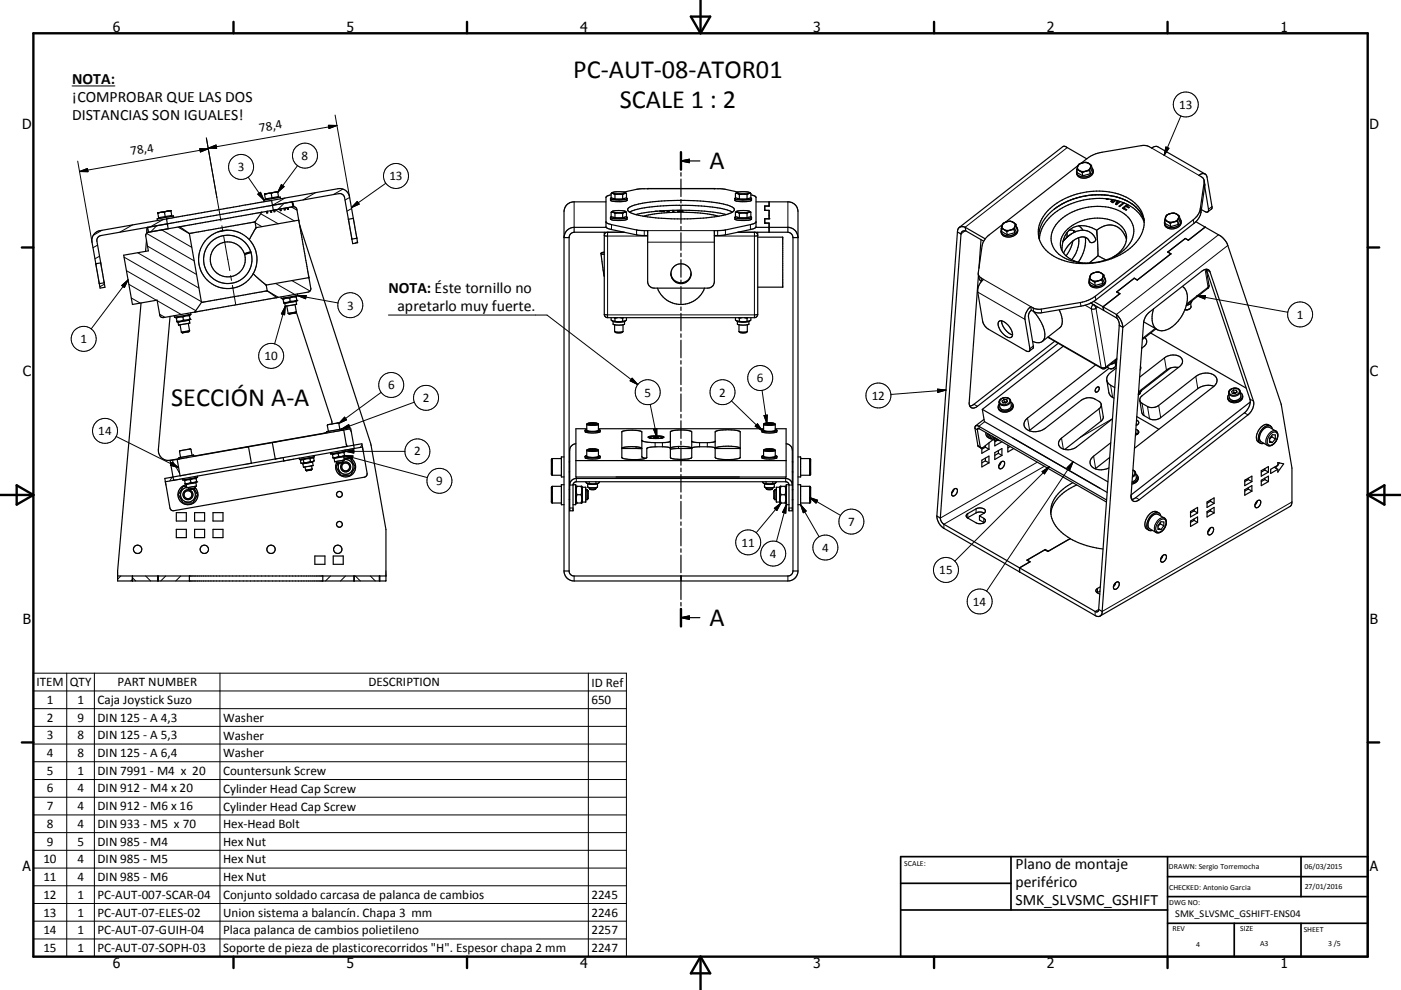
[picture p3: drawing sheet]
<svg xmlns="http://www.w3.org/2000/svg" width="420mm" height="297mm" viewBox="0 0 420 297" stroke-linecap="round" stroke-linejoin="round" font-family="sans-serif">
<defs><g id="words">
<g font-size="7.9">
<text x="171.9" y="23.3">PC-AUT-08-ATOR01</text>
<text x="185.8" y="32.3">SCALE 1 : 2</text>
<text x="212.7" y="50.8">A</text>
<text x="51.3" y="121.8">SECCIÓN A-A</text>
<text x="212.7" y="187.8">A</text>
</g>
<g font-size="4.7">
<text x="21.7" y="25.1">NOTA:</text>
<text x="21.7" y="30.6">¡COMPROBAR QUE LAS DOS</text>
<text x="21.7" y="35.9">DISTANCIAS SON IGUALES!</text>
<text x="116.5" y="88">NOTA: Éste tornillo no</text>
<text x="119.1" y="93.4">apretarlo muy fuerte.</text>
<text x="304.5" y="260.8">Plano de montaje</text>
<text x="304.5" y="266.2">periférico</text>
<text x="304.5" y="271.6">SMK_SLVSMC_GSHIFT</text>
</g>
<g font-size="4.2">
<text x="33.9" y="9.6">6</text>
<text x="103.9" y="9.6">5</text>
<text x="173.9" y="9.6">4</text>
<text x="243.8" y="9.6">3</text>
<text x="313.9" y="9.6">2</text>
<text x="383.9" y="9.6">1</text>
<text x="6.7" y="38.7">D</text>
<text x="410.5" y="38.7">D</text>
<text x="6.9" y="112.9">C</text>
<text x="410.7" y="112.9">C</text>
<text x="6.9" y="187.1">B</text>
<text x="410.7" y="187.1">B</text>
<text x="6.8" y="261.4">A</text>
<text x="410.7" y="261.4">A</text>
<text x="33.9" y="290.4">6</text>
<text x="103.9" y="290.4">5</text>
<text x="173.9" y="290.4">4</text>
<text x="243.8" y="290.4">3</text>
<text x="313.9" y="290.4">2</text>
<text x="383.9" y="290.4">1</text>
</g>
<g font-size="3.9">
<text x="353.5" y="32.6">13</text>
<text x="77.9" y="39.6" transform="rotate(-10 77.9 39.6)">78,4</text>
<text x="39.4" y="46.7" transform="rotate(-10 39.4 46.7)">78,4</text>
<text x="71.3" y="51.4">3</text>
<text x="90.4" y="48">8</text>
<text x="116.8" y="54.1">13</text>
<text x="104.1" y="92.9">3</text>
<text x="388.8" y="95.6">1</text>
<text x="24.1" y="103">1</text>
<text x="79.3" y="108">10</text>
<text x="116.3" y="116.8">6</text>
<text x="193.2" y="119">5</text>
<text x="215.6" y="119">2</text>
<text x="226.9" y="114.7">6</text>
<text x="261.4" y="119.9">12</text>
<text x="126.7" y="120.6">2</text>
<text x="29.5" y="130.6">14</text>
<text x="124.2" y="136.7">2</text>
<text x="130.8" y="145.5">9</text>
<text x="254.3" y="157.7">7</text>
<text x="222.3" y="164">11</text>
<text x="230.8" y="167.3">4</text>
<text x="246.5" y="165.5">4</text>
<text x="281.6" y="172.2">15</text>
<text x="291.7" y="181.7">14</text>
<text x="10.9" y="205.9">ITEM</text>
<text x="20.9" y="205.9">QTY</text>
<text x="35.2" y="205.9">PART NUMBER</text>
<text x="110.5" y="205.9">DESCRIPTION</text>
<text x="177.3" y="206">ID Ref</text>
<text x="14.1" y="211.2">1</text>
<text x="23.2" y="211.2">1</text>
<text x="29.2" y="211.2">Caja Joystick Suzo</text>
<text x="177.3" y="211.2">650</text>
<text x="14.1" y="216.5">2</text>
<text x="14.1" y="221.8">3</text>
<text x="23.2" y="216.5">9</text>
<text x="23.2" y="221.8">8</text>
<text x="29.2" y="216.5">DIN 125 - A 4,3</text>
<text x="29.2" y="221.8">DIN 125 - A 5,3</text>
<text x="66.9" y="216.6">Washer</text>
<text x="66.9" y="221.9">Washer</text>
<text x="14.1" y="227.1">4</text>
<text x="23.2" y="227.2">8</text>
<text x="29.2" y="227.2">DIN 125 - A 6,4</text>
<text x="66.9" y="227.2">Washer</text>
<text x="14.1" y="232.4">5</text>
<text x="23.2" y="232.4">1</text>
<text x="29.2" y="232.4">DIN 7991 - M4 x 20</text>
<text x="66.9" y="232.5">Countersunk Screw</text>
<text x="14.1" y="237.7">6</text>
<text x="23.2" y="237.7">4</text>
<text x="29.2" y="237.7">DIN 912 - M4 x 20</text>
<text x="66.9" y="237.8">Cylinder Head Cap Screw</text>
<text x="14.1" y="243.1">7</text>
<text x="23.2" y="243.1">4</text>
<text x="29.2" y="243.1">DIN 912 - M6 x 16</text>
<text x="66.9" y="243.2">Cylinder Head Cap Screw</text>
<text x="14.1" y="248.4">8</text>
<text x="23.2" y="248.4">4</text>
<text x="29.2" y="248.4">DIN 933 - M5 x 70</text>
<text x="66.9" y="248.5">Hex-Head Bolt</text>
<text x="14.1" y="253.7">9</text>
<text x="23.2" y="253.7">5</text>
<text x="29.2" y="253.7">DIN 985 - M4</text>
<text x="66.9" y="253.7">Hex Nut</text>
<text x="13" y="259">10</text>
<text x="23.2" y="259">4</text>
<text x="29.2" y="259">DIN 985 - M5</text>
<text x="66.9" y="259">Hex Nut</text>
<text x="13" y="264.3">11</text>
<text x="13" y="269.7">12</text>
<text x="23.2" y="264.3">4</text>
<text x="23.2" y="269.7">1</text>
<text x="29.2" y="264.3">DIN 985 - M6</text>
<text x="29.2" y="269.7">PC-AUT-007-SCAR-04</text>
<text x="66.9" y="264.3">Hex Nut</text>
<text x="66.9" y="269.7">Conjunto soldado carcasa de palanca de cambios</text>
<text x="177.3" y="269.7">2245</text>
<text x="13" y="275">13</text>
<text x="23.2" y="275">1</text>
<text x="29.2" y="275">PC-AUT-07-ELES-02</text>
<text x="66.9" y="275.1">Union sistema a balancín. Chapa 3 mm</text>
<text x="177.3" y="275">2246</text>
<text x="13" y="280.2">14</text>
<text x="23.2" y="280.2">1</text>
<text x="29.2" y="280.2">PC-AUT-07-GUIH-04</text>
<text x="66.9" y="280.3">Placa palanca de cambios polietileno</text>
<text x="177.3" y="280.2">2257</text>
<text x="13" y="285.6">15</text>
<text x="23.2" y="285.6">1</text>
<text x="29.2" y="285.6">PC-AUT-07-SOPH-03</text>
<text x="66.9" y="285.7">Soporte de pieza de plasticorecorridos &quot;H&quot;. Espesor chapa 2 mm</text>
<text x="177.3" y="285.6">2247</text>
</g>
<text font-size="3.1" x="352.3" y="275">SMK_SLVSMC_GSHIFT-ENS04</text>
<g font-size="2.4">
<text x="271.1" y="259.7">SCALE:</text>
<text x="350.4" y="260.8">DRAWN: Sergio Torremocha</text>
<text x="391.1" y="260.6">06/03/2015</text>
<text x="350.5" y="267">CHECKED: Antonio Garcia</text>
<text x="391.2" y="266.7">27/01/2016</text>
<text x="350.5" y="271.4">DWG NO:</text>
<text x="351.5" y="279.3">REV</text>
<text x="371.9" y="279.4">SIZE</text>
<text x="390.9" y="279.6">SHEET</text>
<text x="358.6" y="284.1">4</text>
<text x="377.8" y="283.9">A3</text>
<text x="398.2" y="283.8">3 /5</text>
</g>
</g></defs>
<g fill="none" stroke="#000" stroke-width=".36">
<path d="M79.3 58.2v.2M79.3 58.2v.1M79.3 58.4l.3 1.3 1.9-.4M79.9 59.6v.3M80 58.1l-.7 .1M80.1 58.1l-.8 .3M81.3 58l-1.2 .1M81.3 58l.2 1.3M82.3 57.7l-1 .3M82.3 57.7l-2.3 .4M82.5 57.7h.8M82.5 57.7h-.2"/>
<path d="M82.5 57.6l.7-.1 .1 .2M83.2 59.1v.2M83.2 57.6h.1M83.3 57.7l.2 1.3-2 .3M84.1 59.6l-.2-.4-4.7 .8M183 59.6a7.9 7.9 0 0 0 4.9 .1M183 59.6a.9 .9 0 0 0 1.3 .9h2.5a.9 .9 0 0 0 1.2-.9M183.2 58.5l-1.1 .3-.4 .4v8.9a1.83 1.83 0 0 0 1.6 .8l8.1 1.7 2.8 .1M183.2 58v1.3l1.2 .4M183.3 59.4l-.3 .2M183.6 57.8l1.6-.3a3.1 3.1 0 0 1 2.3 .4l-.2 .1M183.6 57.8l.1 .2"/>
<path d="M183.6 57.8l-.4 .2M183.6 57.8h.1M183.7 58h.1M183.7 58h-.5M183.8 58l3.3 .1M183.8 58l.6 .4M183.9 59.5l1.2 .4 1.4-.1 .7-.3M184.4 58.4v1.3M184.4 58.4l.9-.2 1.4 .2M184.4 59.7h2.3M186.7 58.4v1.3M187 57.6l5.4-1h23.5l5.4 1"/>
<path d="M187.1 58.1l-.4 .3M187.3 58h.5M187.3 58l-.2 .1M187.4 57.8h.1M187.5 57.8l.3 .2M187.7 59.4l.3 .2M187.8 58v1.3l-1.1 .4M188 59.6l-.1 .1M188 59.6h.1M194.2 56.6h.1M204.2 45.6v5.3M204.2 51.8v1"/>
<path d="M204.2 53.7v5.3M204.2 59.8v1.1M204.2 48.3h5.6M204.2 48.3l2.5-.5v1zM214.2 56.6h.1M220.5 58v1.3l1.2 .4M220.6 59.4l-.3 .2a.9 .9 0 0 0 1.3 .9h2.4a.91 .91 0 0 0 1.3-.9M220.8 57.8l1.7-.3a3.1 3.1 0 0 1 2.3 .4l-.1 .1M220.8 57.8l.1 .2M220.9 57.8l-.4 .2M220.9 57.8h.1M220.9 58h-.4"/>
<path d="M220.9 58h.2M221.1 58l1.7 .2 1.7-.2M221.1 58l.6 .4M221.1 59.5l1.2 .4 1.5-.1 .7-.3M221.7 58.4v1.3M221.7 58.4l.8-.2 1.5 .2M221.7 59.7h2.3M224 58.4v1.3M224.5 58l-.5 .4M224.7 58h.4M224.7 58h-.2M224.7 57.8l.4 .2"/>
<path d="M225 59.4l.3 .2M225.1 58.5a1.66 1.66 0 0 1 1.6 .7v8.9a1.96 1.96 0 0 1-1.7 .8l-7.8 1.6-3 .2M225.1 58v1.3l-1.1 .4M225.3 59.6a7.6 7.6 0 0 1-5 0M322.8 50.9l.8 .3M322.8 50.9l.2 .9 1.6 1M323.1 49.9v.8l.5 .5M323.1 49.9l-.3 1M323.2 49.7l-21.7 17M323.2 49.7l-.1 .2M323.6 51.2l.9 .6M323.6 51.2l.9 .3 1-.1"/>
<path d="M324.1 49l1.8-1.4a9.6 9.6 0 0 1 4.5-1.9l11.8-2a3.9 3.9 0 0 1 3.1 .7l.9-.4 .7-.1 14.4 8.3M324.5 51.8l.1 1M324.5 48.9l1.1-.2 .8 .3M324.5 48.9h1.6M324.5 48.9a1.29 1.29 0 0 0-1.4 1M324.5 48.9l-1.3 .8M324.6 58.9a21.4 21.4 0 0 0-7 2.8M325.5 51.4l-1 .4M325.8 47.7l-6.2-3.7h-.9l-31.1 24.3M326.2 48.9l.2 .1M326.4 49l.8 .6M326.4 49l.5 .6v.7"/>
<path d="M326.5 58.6a21.9 21.9 0 0 0-10.5 4.2M326.7 51.2l-1.2 .2M326.7 51.2l.1 .9M326.8 52.1l-2.2 .7M326.9 50.3l-.2 .9M326.9 50.3l-.5 .6-.9 .5M327.2 49.6l-.3 .7M327.2 49.6l.2 1-.6 1.5M327.4 50.3a1.89 1.89 0 0 1 .1 2.1 1.89 1.89 0 0 1-1.7 1 2.15 2.15 0 0 1-3-1.6M327.7 51.1a2.81 2.81 0 0 1-4.3 1.6l-.6-.8 .1-.8M328.5 58.5l-3.1 .3M329.3 58.4l1.1 .1"/>
<path d="M329.4 58.4l-2 .1M330.3 58.5l2.9 .3 2.5 .6M331.2 58.5a16.6 16.6 0 0 1 8.2 2.7M331.6 59.6l.4 .2 .4-.1M331.8 59.7h.1M331.9 59.6l-.1 .1M332 59.6l-.2 .1M333.1 59.8l.3 .1M333.4 59.9l-.1 .7M333.5 59.9l.1 .2M333.7 59.9l-.1 .2M333.7 59.9l-.4 .7-.3-.2 .4-.5"/>
<path d="M336.5 59.6l2.8 1.5M361 54.2l.2 1.5-1.1 8.1a5.5 5.5 0 0 1-2.2 3.2l-30.3 23.6-2.9 1.1-12.4 2.1-1.1 .1-1.3-.4M361.2 55.9l1.1 6.9-.1 .7M361.2 52.2l-.7-.1-1.1 .5a1.9 1.9 0 0 1 1.6 2l-1.1 8.1a5.2 5.2 0 0 1-2.1 3.2l-29.4 23a10.5 10.5 0 0 1-4.5 1.9l-11.8 1.9a4.1 4.1 0 0 1-3.1-.7M361.2 52.2l.6 .7 1.6 9.3-.1 .4-1.2 1M28.7 79.1l1.1 6M30.2 78.9l1 5.9M30.2 78.9l-1.5 .2M43.9 72.1l-.3 3.3M44.5 69.7l-.6 .3-.2 .6 .8 4.7-7.4 1.3 2.6 14.7 7.4-1.3 .8 4.7 .3 .4 .6 .2 9.6-1.7M44.5 69.7l-.2-1.5-.3 1.7M47.1 65.7h.1"/>
<path d="M47.1 65.7l.1 .4M47.3 63.9v.1M47.3 63.8v.1M47.3 64l.3 1.3 1.9-.3M47.9 65.3v.2M48 63.7l-.7 .1M48 63.7l-.7 .3M48.3 63.7h1M48.3 63.7h-.3M49.3 63.7l.2 1.3M49.9 65.7l.5 2.9M49.9 65.7l-19.9 3.5a2.95 2.95 0 0 0-2.4 3.4l1.1 6.5"/>
<path d="M49.9 65.7h.1M50.5 63.3h.8M50.5 63.3l-2.2 .4M51.2 64.7v.2M51.2 63.2l-1.9 .5M51.2 63.2l.1 .1M51.3 63.3l.2 1.3-2 .4M52 64.8h-.1M52 64.8l-4.9 .9M52 64.8l.1 .5M53.9 68l-9.4 1.7M53.9 68l2.9 2.1"/>
<path d="M53.9 68h.1M56.8 70.1l3.6 20.6M68.1 69.1l-2.6 .4M73.3 76.2v.1M74.7 71.9a8.8 8.8 0 0 1 1.2 10.2M74.7 71.9a8.8 8.8 0 0 0-13 .1 8.8 8.8 0 0 0 1.5 12.9 8.8 8.8 0 0 0 12.7-2.8M75.2 75.6l-1.9 .7M75.2 75.6l-1.9 .6M76.4 66.6l-19.6 3.5M76.4 66.6h.1M76.5 66.6l.3 1.7M76.7 68.4l-2 3.5"/>
<path d="M76.8 68.3l-.1 .1M76.8 68.3h.1M78.5 63.7h.1M78.5 63.7l-24.6 4.3M78.5 63.7l-2 2.9M79.1 60h.1M79.1 60l.1 .5M79.9 63.4l-1.4 .3M80.2 63.4l.1 .5h-.3l-.1-.5M80.2 63.4h-.3M81.1 63.2l-.9 .2M81.4 60.1l-31.5 5.6"/>
<path d="M81.4 60.1h.1M81.4 63.2h-.3M81.4 63.2l.1 .5h-.3l-.1-.5M81.4 60.1l19.9-3.5a2.96 2.96 0 0 1 3.5 2.4l1.1 6.5M81.4 60.1l.3 1.5M81.7 61.6l-51.4 9.1a1.46 1.46 0 0 0-1.2 1.7l1.1 6.5M81.7 61.6l19.9-3.5a1.49 1.49 0 0 1 1.7 1.2l1.2 6.5M81.7 61.6l.2 1.5 5.9-1.1M86.4 62.3l.1 .5h-.3l-.1-.5-.7 .2 .1 .4-.3 .1-.1-.5-.9 .2 .1 .5h-.3l-.1-.5-1.5 .3v.5l-.3 .1-.1-.6-.6 .2M87.6 60.6l-5.9 1M87.6 60.6l.2 1.4M87.6 60.6l.5 1.4"/>
<path d="M87.8 62l.7 .1 .5 .5 .6 3.4M89.6 66l-12.8 2.3M89.6 66l3 17.2M89.8 67.5l21.3 65.5 4.6 25.8v15.5h-80.4v-3l7-80.4M104.5 65.8l1 5.9M104.5 65.8h.1M105.9 65.5l-1.4 .3M105.9 65.5l1.1 6M107 71.5l.2 1.3-1.5 .3-.2-1.4M107 71.5l-1.5 .2M170.6 71.3v100M172.1 68.2a3.1 3.1 0 0 0-3 3.1h1.5"/>
<path d="M172.1 68.2v1.5M172.1 69.7a1.61 1.61 0 0 0-1.5 1.6M172.1 68.2h9.6M172.1 69.7h15M180.2 76.1l1 .1M180.2 76.1l1 6.9M181.2 69.7v24.6l.2 .6 .8 .4 44.4-.1 .6-.9v-24.6M181.2 75.6l-1 .5M181.7 60.6h-10.2a2.9 2.9 0 0 0-2.4 2.8v107.9M181.7 66.6a1.92 1.92 0 0 0 1.6 .8l8.1 1.7 2.8 .1v15.3a1.94 1.94 0 0 0 2 1.9h16a1.97 1.97 0 0 0 2-1.9v-15.3l3.3-.2 7.9-1.7 1-.4 .3-.3M183 65.2l.1 .1a7.1 7.1 0 0 0 3.7 .3l1.2-.4M183 65.2l.1 .6a7.4 7.4 0 0 0 4 .3l.9-.3v-.6"/>
<path d="M183.2 63.7v1.3l1.2 .3M183.3 65l-.3 .2M183.5 63.5l.2 .1M183.6 63.5h-.1M183.6 63.4l-.4 .3M183.7 63.4l1.8-.2 1.9 .2M183.7 63.7h.1M183.7 63.7h-.5M183.7 63.4l-.1 .1M183.8 63.7l1.7 .2 1.6-.2M183.8 63.7l.6 .3M183.9 65.2h.1"/>
<path d="M183.9 65.2l1.2 .3 2.1-.3M184.4 64v1.3M184.4 64l.9-.1 1.4 .1M184.4 65.3h2.3M186.7 64v1.3M187.1 63.7l-.4 .3M187.2 65.2h.1M187.3 63.7h.5M187.3 63.7h-.2M187.4 63.4l.1 .1M187.4 63.4h.1M187.5 63.4l.3 .3"/>
<path d="M187.5 63.5h.1M187.5 63.5l-.2 .2M187.7 65l.3 .2M187.8 63.7v1.3l-1.1 .3M188.4 62.5l.4-.4a30.4 30.4 0 0 1 11.5-1.9h7.8a28.1 28.1 0 0 1 11.7 2.1 .84 .84 0 0 1 .3 1 .84 .84 0 0 1-.9 .5 54.3 54.3 0 0 1-19.9 1.7 25.7 25.7 0 0 1-10.8-2l-.3-.5zM188.7 63.6a27.2 27.2 0 0 1 10.2-1.8l6.7-.2a39.1 39.1 0 0 1 13.7 1.9l.3 .1M193 64.9l3.9-.8 6.4-.4 6.7 .2 5.4 1M196.5 63.4h.1M196.6 63.4h-.1M197 63.4h-.7M197.9 63.3h.1M198 63.3l-4.2 .4-3.2 .7"/>
<path d="M198.3 63.3l.3 .1-.9-.1M198.9 63.2v.2h.3v-.2M198.9 63.2l-.9 .1M199.8 63.2h-.9M199.8 63.2l.5 .2M200.3 63.2v.2M200.6 63.2v.2l-1.1-.2M201.7 63.1a66.3 66.3 0 0 1 16 1.3M201.7 63.1l-1.9 .1M201.7 63.1v.3h.4v-.3M203.1 63.1v.3h1.6M203.5 63.1v.3"/>
<path d="M203.5 63.2h1.1h-1.1M204.2 61.8v5.2M204.2 67.9v1.1M204.2 69.8v5.3M204.2 76v1M204.2 77.9v5.3M204.7 63.4h.1M220.5 63.7v1.3l1.2 .3M220.6 65l-.3 .2a.88 .88 0 0 0 1.3 .9l3.3-.1 .4-.2v-.6M220.9 63.4l-.4 .3M220.9 63.4h.1M220.9 63.7h.2"/>
<path d="M220.9 63.7h-.4M221.1 63.7l2.9 .3M221.1 63.7l.6 .3M221.1 65.2h.1M221.1 65.2l1.2 .3 2.2-.3M221.2 69.7h15M221.7 64v1.3M221.7 65.3h2.3M222.5 63.9l-.8 .1M224 64v1.3M224.5 65.2h.1M224.5 63.7l-2 .1"/>
<path d="M224.5 63.7l-.5 .3M224.7 63.7h-.2M224.7 63.4a6.7 6.7 0 0 0-3.9 .1l.1 .1M224.7 63.7h.4M224.7 63.4l.1 .1M224.7 63.4l.4 .3M224.8 63.5h.1M224.8 63.5l-.1 .1M225 65l.3 .2M225.1 63.7v1.3l-1.1 .3M225.3 65.2l-.4 .3-1.5 .2-1.9-.1-1.2-.3M226.6 68.2l10.2 .1a3.1 3.1 0 0 1 2.4 3h-1.5"/>
<path d="M226.7 60.6l10.4 .1a2.88 2.88 0 0 1 2.1 2.7v107.9M227.2 71.2h7.5v15h-7.5M230.6 60.6v1.2M230.6 63.1v2.5M230.6 66.9v2.8M230.6 68.4h.1M230.6 64.6h.1M230.6 60.6v1.2h-1.3v1.3h1.3v2.5h-1.3v1.3h1.3v2.8M236.2 68.2v1.5M236.2 69.7a1.65 1.65 0 0 1 1.5 1.6M237.7 71.3v100M287 69.6l1.1 .6"/>
<path d="M287 69.6l-6.1 85.2M287.6 68.3l-.5 .6-.1 .7M288.1 70.2l-6.2 85.2M289.4 68.2a1.74 1.74 0 0 0-1.8 .1M289.4 68.2l.2 1.1M289.4 68.2l6 3.5M289.6 69.3a1.07 1.07 0 0 0-1.5 .9M289.6 69.3l5.3 3.1M294.1 71.9l-.6 8.6M295.4 71.6l-.7 1.3-.3 .8-1.1 8.1a1.94 1.94 0 0 0 1.6 2 4.5 4.5 0 0 0-1.8 3.8l1.5 8.9 .7 1.4 1 .8 11.3 6.6 1 .1M300.2 68.5l.6 .3M300.2 68.5l.2 1 1.6 .9"/>
<path d="M300.5 67.6v.7l.3 .4M300.5 67.6l-.3 .9M300.6 67.4l-4.5 3.4-.7 .8M300.6 67.4l-.1 .2M300.8 68.8l.4 .2M301.2 69l.6 .5M301.2 69h1.7M301.8 69.5l.2 .9M301.9 66.5l1.1-.2 .8 .4M301.9 66.5l1.6 .1M301.9 66.5l-1.1 .5-.3 .6M301.9 66.5l-1.3 .9"/>
<path d="M302.9 69l-1.1 .5M303.6 66.6l.2 .1M303.8 66.7l.8 .6M303.8 66.7l.4 .3 .1 .7M304 68.9l-1.1 .1M304 68.9l.2 .9M304.2 69.8l-2.2 .6M304.3 68l-.3 .9M304.3 68l-.5 .6-.9 .4M304.4 67.8l-.1 .2M304.6 67.3l-.2 .5M304.6 67.3l.2 1-.6 1.5"/>
<path d="M304.7 68a1.7 1.7 0 0 1-1.4 2.6 2.13 2.13 0 0 1-3.1-1.6v-.2M305.1 68.7a2.16 2.16 0 0 1-2.4 2.4 1.98 1.98 0 0 1-2.6-1.6M314.3 63.1a21.6 21.6 0 0 1 24-3.6 8.2 8.2 0 0 1 1.7 13.8 21.7 21.7 0 0 1-24 3.6 8.1 8.1 0 0 1-2.3-13.2zM316.2 62.7a10.2 10.2 0 0 0-4.7 8.7M317.5 61.8l-.8 .5M317.6 66.3a16.9 16.9 0 0 1 18.9-2.5 6.4 6.4 0 0 1 1 10.7 16.7 16.7 0 0 1-19.6 2.1 6.4 6.4 0 0 1-.3-10.3zM319.9 69.8l-.1 1.4M320.6 69.1a2.18 2.18 0 0 1 1.9 .4M321.7 72.3l-1.5 1.5-1.4 2.2M321.7 72.3a11.1 11.1 0 0 1-2.1 4.5M321.8 69.1l.1 .7M322.5 69.5a4.1 4.1 0 0 1 6 2.5 1.16 1.16 0 0 1-1.2 .8 1.16 1.16 0 0 1-1-1l-.9-.6"/>
<path d="M322.5 69.5l-1.7 1-2.1 2M323.3 78.6l.7 .2M323.4 71.3v1.6l-.2 1.3a9.2 9.2 0 0 1-1.9 3.7M323.4 67.7l1.3 1.4M325.4 71.2l-1-.1-.8 .2-1.9 1M325.4 71.2a11 11 0 0 1-2.1 7.4M328.8 69.1a5.2 5.2 0 0 1 5.3-1.4 5.2 5.2 0 0 1 3.6 4.1M328.8 69.1l.4 7.6M328.8 69.2v.1M328.8 69.1a6.4 6.4 0 0 0-9.2 1.2 9.3 9.3 0 0 0-1.2 4.9M329.2 76.7l2.4 1.3M329.2 76.7l-2.7 2.2"/>
<path d="M333.4 60l.2 .1M333.6 77.2a6.6 6.6 0 0 0 3.9-7.3 7.9 7.9 0 0 0-7.7-4.4 12.2 12.2 0 0 0-11.5 5.6 5.3 5.3 0 0 0 3.7 7.1l1.3 .4M334.3 60l.8 .3M334.3 60a21.6 21.6 0 0 0-20.4 6.1 9.3 9.3 0 0 0-2.3 5.8M334.3 60l-.8 .7 .2 .1 .9-.7M334.9 61v.3M334.9 60.2l-.5 1 .3 .2 1.2-.9M335.1 60.3l-.5 1M335.1 60.3a10.9 10.9 0 0 1 7.9 6.4M335.2 60.3l-.3 .7M335.6 60.4l-.7 .6M336.8 60.8l-1.3 1.1 .2 .1 1.4-1.1"/>
<path d="M336.9 62.4l.1 .3M336.9 62.5l-.1 .1M337.1 60.9h.1M337.8 61.7l.8 .5-.2 .2-.8-.5-.7 .5M337.8 61.7v.4M337.8 61.8l-.1 .1M337.9 61.3l-1.4 1.1 1.1 .7 .2-.2-.9-.5M338.2 61.4l-.4 .3M339.3 61.1l1.8 1.5M340.5 62.1l.5 .5M341 62.6l.9 1.1M341.9 63.7l.7 1.2"/>
<path d="M342.6 64.9l.4 1.2M349.2 66.1l.2 1 1.6 .9M349.2 66.1l.8 .3M349.2 66.3a1.71 1.71 0 0 0 2.3 2 2.57 2.57 0 0 0 2.6-1.8M349.5 65.2v.7l.5 .5M349.5 65.2l-.3 .9M350 66.4l.8 .6M350 66.4l.9 .3 1-.1M350.1 75.6h.1M350.5 64.2l-1 1M350.6 64.2l-.8 .3-.3 .7M350.8 67l.2 1"/>
<path d="M350.9 64.1l1.1-.2 .8 .3M350.9 64.1h1.6M350.9 64.1l-.4 .1M351 76.2h.1M351.9 66.6l-1.1 .4M352.6 64.1l.2 .1M352.8 64.2l.8 .6M352.8 64.2l.5 .6v.7M353 66.4l-1.1 .2M353 66.4l.2 1M353.2 67.4l-2.2 .6M353.3 65.5l-.3 .9"/>
<path d="M353.3 65.5l-.5 .6-.9 .5M353.6 64.8l-.3 .7M353.6 64.8l.2 1-.6 1.6M353.7 65.6l.4 .9M354.1 66.2v.4M354.1 66.6a2.7 2.7 0 0 1-3.8 1.9l-.9-.6-.3-.9M355.4 71.6l.9 .4M355.4 71.6l-5.3 4 1 .6-10.1 7.8M355.4 71.6l.9 .5 5-3.9 4 2.2a5.8 5.8 0 0 1 2.8 3.2l16 47.6 3.2 19.2-.1 11-.5 .6-56.9 32.8M356.3 72v.1M358.5 66.5l2.8 1.6M360.2 62.9l1.4 .7 .6-.1"/>
<path d="M361.3 68.1l-5 3.9M361.3 68.1v.1M29.8 85.1h.1M31.2 84.8l-1.4 .3M31.2 84.8l.3 1.4-1.5 .2-.2-1.3M31.2 84.8h.1M51 94.9l-3.5 40a2.99 2.99 0 0 0 3.5 3.2l2.7-.5M52.2 94.7l.1 .5M52.3 95.2h.1M52.8 95.3l.1 .1M52.9 95.5l.1 .9M53 96.4l.4 .3"/>
<path d="M53 96.5h.1M53.1 95.1l-.2 .4M53.4 96.7h.1M53.4 96.7l.1 .8M53.5 97.5h.1M54 97.5h-.5M54 97.5l.4 2.2M54.4 99.7h.1M54.8 95.1h-1l-.9 .4M54.8 95.1l.2 .9M55 96l-.9 .4h-1.1M56.4 97l.4 2.2"/>
<path d="M56.5 97l-2.5 .5M56.5 94.5l.3 .1M56.7 96l-3.3 .7M56.7 96h.1M56.7 96l.2 .9M56.8 94.6h.1M56.8 94.6v.1M56.8 94.7h-1l-1 .4M56.8 94.7l.2 1M56.8 99.2l-.1 .1M56.8 99.2l-.2 .3-1.9 .4-.3-.2M56.8 99.2l-2.4 .5"/>
<path d="M56.9 96.9l-.4 .1M56.9 96.9h.1M57 95.7l-1 .3h-1M57 95.7l-.3 .3M57.2 93.9v.4l-4.8 .9M58.4 93.6h.1M58.5 93.6h-.1M60.4 90.7l-2 2.9M60.4 90.7h.1M75.9 82.1l3.9 3.4M79.8 85.5h.1M79.8 85.5l.3 1.8"/>
<path d="M80.1 87.3h.1M80.1 87.3l-19.7 3.4M80.1 87.3l2.9 2M83 89.3l-24.5 4.3M84.8 89.6l.1 .2M84.8 89.7h.1M84.9 89.8l.1 .9M85 90.7l.4 .3M85 90.8l.1 .1M85.1 89.4l-.3 .2M85.4 91l.1 .9M85.4 91h.1"/>
<path d="M85.6 91.9h-.1M86 91.8l-.4 .1M86 91.8l.4 2.2M86.4 94h.1M86.8 89.5h-1l-.9 .3M86.8 89.5l.2 .9M87 90.4l-.9 .3h-1.1M88.5 91.4l.4 2.2M88.5 91.4l-2.5 .4M88.5 88.8l.3 .1M88.7 90.4l-3.3 .6M88.7 90.4h.1"/>
<path d="M88.8 90.4l.1 .9-.4 .1M88.8 88.9v.1M88.8 89v.1M88.8 89.1h-1l-1 .4M88.8 89.1l.2 .9M88.8 93.6l10.6 32.5 .2 1.1M88.9 93.6l-.2 .3-1.6 .3-.7-.2M88.9 93.6l-2.5 .4M89 90l-1 .4h-1M89 90v.1M89 90.1v.1M89 90.2l-.2 .2"/>
<path d="M89.2 88.2l-.1 .5-4.7 .9-.2-.5M92.6 83.3l.6 3.4-.6 .9-9.6 1.7M92.6 83.3l-12.8 2.2M92.6 83.2v.1M183.2 95.3v.7l.3 .2M183.5 96.2l.3 .2M183.6 96.3l1.6 .4 1.5-.1 .8-.3M183.8 96.4h.6M183.8 96.4v.8l.4 .2M184.2 95.3l.2 .2M184.2 97.4h2.6M184.3 97.4v2.1"/>
<path d="M184.3 99.5l1.1 .2 1.4-.2M184.3 99.5a2.46 2.46 0 0 0 2.2 .3M184.4 96.4l1.1 .2 1.2-.2M184.4 95.5v.9M185.2 95.3l-.8 .2M185.9 95.3l.8 .2M186.5 99.7v.1M186.7 96.4h.6M186.7 95.5v.9M186.8 99.5l-.3 .2M186.8 97.4v2.1M186.9 95.3l-.2 .2"/>
<path d="M187.2 96.4v.8l-.4 .2M187.8 95.3v.7l-.5 .4M197.1 86.4a7.5 7.5 0 0 0 7.1 4.9 7.5 7.5 0 0 0 7-4.9M201.1 82a3 3 0 0 0 3.1 2.8 3 3 0 0 0 3-2.8M204.2 84v1.1M204.2 86v5.2M204.2 92.1v1M204.2 94v5.3M220.5 95.3v.7l.6 .4M220.9 96.3l1.6 .4 1.4-.1 .9-.3M221.1 96.4h.6M221.1 96.4v.8l.4 .2"/>
<path d="M221.5 95.3l.2 .2M221.6 97.4v2.1M221.6 99.5l1.1 .2 1.3-.2M221.6 99.5a2.13 2.13 0 0 0 2.4 0M221.7 96.4l1.1 .2 1.2-.2M221.7 95.5v.9M222.4 95.3l-.7 .2M223.2 95.3l.8 .2M224 96.4h.5M224 95.5v.9M224 97.4v2.1M224.2 95.3l-.2 .2"/>
<path d="M224.5 96.4l-.1 .9-1.4 .2-1.5-.1M224.8 96.2l-.3 .2M225.1 95.3v.7l-.3 .2M293.3 82.3l.4 1.6 .5 .5M293.3 82.5l-2.7 38.2a1.38 1.38 0 0 0 .7 1.7 1.38 1.38 0 0 0 1.7-.5l24.3-18.9M299.5 96.4a2.74 2.74 0 0 1 3.1 1.6 2.69 2.69 0 0 1 .6 3.2 3.1 3.1 0 0 1-3.1-1.9 2.57 2.57 0 0 1-.6-2.9zM300.3 96.2a5.1 5.1 0 0 0 3.3 4.3M309 92l.2 1.1M309 92a4.6 4.6 0 0 0-1.7 3.8l1.5 8.8-.2 .8M309.2 93.1l.7 .4M309.2 93.1l-.7 .9-.2 1 1.5 9.2-1.2 1.2M309.9 93.5a9.7 9.7 0 0 1 3.2 8.1 2.28 2.28 0 0 1-3.5 .8"/>
<path d="M317.6 92.9a5.1 5.1 0 0 1 .3 5.2l-5.4 4.3M326.5 83.7l.7 .3M326.5 83.7l.2 1 1.7 1M326.8 82.8v.7l.3 .4M326.8 82.8l-.3 .9M327 90.9l3.9 2.2M327.1 82.3l-.3 .5M327.1 82.4l-.3 .4M327.2 84l.2 .1M327.4 84.1l.8 .6M327.4 84.1l.8 .3 1.1-.1M327.9 90.4l6.8 3.9"/>
<path d="M327.9 81.9l-.8 .5M327.9 81.8l-.8 .5M328.2 84.7l.2 1M328.2 81.8a1.8 1.8 0 0 1 1.9 .1M328.2 81.8l1-.1 .9 .2M328.2 81.8l-.3 .1M329.3 84.3l-1.1 .4M329.5 84.2l-.2 .1M330.1 81.9l.9 .6M330.1 81.9l.6 .6v.7M330.4 84.1l-.9 .1M330.4 84.1l.2 .9"/>
<path d="M330.6 85l-2.2 .7M330.7 83.2l-.3 .9M330.7 83.2l-1.1 1M330.7 92l.2 1.1M330.7 92.1l.2 1 4 2.4M330.9 93.1h.1M331 82.5l-.3 .7M331 82.5l.1 1-.5 1.5M331.1 83.2a1.72 1.72 0 0 1-1.5 2.7 2.12 2.12 0 0 1-3.1-1.6l.1-.3M331.4 83.9a2.48 2.48 0 0 1-3.4 2.4 1.65 1.65 0 0 1-1.5-1.6M334.7 94.3l.2 1.2M334.7 94.3l1.2 1.5 .7 2.4"/>
<path d="M334.9 87.6l.9 .5-5.1 4M334.9 87.6h.1M334.9 95.5l.5 .9 .2 1.2M335.6 97.6l-6.2 85.2M335.6 97.6l1 .6M335.7 88.1h.1M335.7 88.1l-5 3.9M336.6 98.2l-6.2 85.2M340 83.5l1 .5M340 83.5h.1M340 83.5l-5.2 4.1 .9 .5M340.1 83.5l-5.2 4.1"/>
<path d="M341 84h.1M342.9 96.5l-3.8 52.2M342.9 96.5a4.9 4.9 0 0 1 1.7-2.8l15.8-12.4a1.4 1.4 0 0 1 2.4 .3l13 38.7a4.3 4.3 0 0 1-1.6 4.2l-32.6 25.4a1.39 1.39 0 0 1-1.8 .5 1.39 1.39 0 0 1-.7-1.7M342.9 96.6l4 2.3M345 99.9l28.6 16.6M346.6 98.7l-4.1 3.2M354.5 85.9a5 5 0 0 1 1.1 5.9 10.4 10.4 0 0 1-6.5 7.4 3.1 3.1 0 0 1-3.7-3.6l.5-2.9M355.3 92.9h.7M355.5 92.9h.5M355.7 91.5l6.7-5.3 .1-.6-.9-4.8 13.1 38.9a4.3 4.3 0 0 1-1.6 4.2l-32.8 25.6-1 .3-.2-1.1M356.5 92.7l-.5 .2M357 91l.1 1.1-.6 .6"/>
<path d="M357.1 90.5h-.1M357.1 90.5h.1M357.3 90.3a1.58 1.58 0 0 1-1.6 1.3M204.2 100.2v1M204.2 102.1v5.2M204.2 108.2v1.1M204.2 110.1v5.3M204.2 116.3v1M204.2 118.2v5.2M301 119.8l-.6 .5 .2 .6h.9l.6-.4-.3-.6M301 119.8l.8 .1M301 119.8l.1 .8"/>
<path d="M301.8 119.9l.1 .6M314.1 101.2l16.4 9.4 .9-.1 3.4-2.7M316.2 102.4l-24.2 18.9-1.2 .5M318.8 103.9l-24.3 18.9M328.5 109.5l-20.4 15.9a2.07 2.07 0 0 0-1.1 2.1 2.07 2.07 0 0 0 1.6 1.8 5.4 5.4 0 0 0 4.8-.8l10.7-8.4a3.9 3.9 0 0 1 4.2-.4l1.2 .7a1.26 1.26 0 0 1 .7 1.1 1.26 1.26 0 0 1-.7 1.2l-11.3 8.8a1.81 1.81 0 0 0-.8 2 1.81 1.81 0 0 0 1.8 1.3 4.5 4.5 0 0 0 3.6-.7l10.7-8.4M328.8 116.3a.48 .48 0 0 1 .7-.1 .48 .48 0 0 1 0 .7 .66 .66 0 0 1-.4 .6 .66 .66 0 0 1-.7-.1zM331.8 114.1l.7 3.9 .5 .8 1 .7M332 110l.9 .6M332.5 110.5l-24 18.7M332.8 110.6h.4M332.9 110.6h.2M333.4 110.6h-.3"/>
<path d="M333.9 110.4l-.5 .2M334.3 108.7l.1 1.1-.5 .6M334.4 108.2h.1M334.4 108.1v.1M334.6 110.4l-1.6 1.4a2.15 2.15 0 0 0 0 3.8l1.2 .7M334.7 108a1.6 1.6 0 0 1-1.7 1.3M334.8 108.7l-.4 .3M341.7 113.2l7.4-5.8a3.9 3.9 0 0 1 5.3 .3 1.8 1.8 0 0 1-.8 2.3l-11.2 8.8a1.28 1.28 0 0 0 0 2.2l1.6 1a3.3 3.3 0 0 0 3.4-.4l11.1-8.7a4.5 4.5 0 0 1 6.2 .4 2.15 2.15 0 0 1-.9 2.7l-23.7 18.5M341.9 117.7l-.1 .4-.5 .3h.1M341.9 109.9l-.1 1.1M342.2 117.2l-.9 .8M342.3 104.4h.1"/>
<path d="M343.2 101.3a1.62 1.62 0 0 1-.2 2.7l-.7 .5M350.9 110.4l-9.6 7.5M353.3 110.2a4.7 4.7 0 0 0-3.6 .8l-8.3 6.6M363.9 115.9a5.3 5.3 0 0 0-4.8 .7l-11.1 8.7a3.2 3.2 0 0 1-3.4 .3l-1.6-.9-.6-.7-.7-3.9M369.8 117l-.6 .5 .3 .5 .8 .1 .6-.5-.3-.5M369.8 117l.8 .1M369.8 117l.1 .7M369.9 117.7l-.3 .3M369.9 117.7l.7 .1M370.6 117.1l.2 .6M371.9 117.8a1.36 1.36 0 0 1 .6 1.5 1.36 1.36 0 0 1-1.3 1 2.19 2.19 0 0 1-3.1-1l.3-.9M372.5 118.6a2.27 2.27 0 0 1-3.3 2.1l-.9-.6-.2-.7"/>
<path d="M53.1 137.8l.9 4.9M53.1 137.8l-2.1 .4 .9 4.9M53.1 137.8h.1M54 135.2l-.2 .3 .3 1.7M54 135.2l3.1-.5 .5 1.9M54 135.2h.1M58.1 136.9l-.1-.4-4.1 .8h-.3l.1 .4M74.5 134h.1M74.5 134l-21.4 3.8M74.5 134l.9 5M75.4 139l-21.4 3.7M81.6 132.8l-7.1 1.2"/>
<path d="M81.6 132.8l.9 4.9M82.5 137.7l-7.1 1.3M84.9 137.3l.1 1M85 138.3l-33 5.8M85 138.3h.1M89.7 137.4l.1 .5M89.8 137.9h.1M90.3 138.9l.5 .2M90.5 137.7l-.4 .4M90.8 139.1l.2 1.1M90.9 138l-.4-.1-.4 .2 .2 .9M90.9 138l.2 .8"/>
<path d="M91.1 138.8l-.8 .2M92.9 137.6h-1l-1 .4M92.9 137.6l.2 .8M93.1 138.4l-1.2 .4h-.8M93.4 139.8l.2 .9M93.5 137.2l.5 .2M93.7 138.6l.2 1.1-2.9 .5M93.7 138.6l-2.9 .5M94 137.4h-.7l-.4 .2M94 137.4l.2 .8M94.1 136.7l.1 .4M94.2 137.1h.1"/>
<path d="M94.2 137.1l-4.4 .8M94.2 138.2l-.5 .3-.6-.1M94.2 138.2l-.5 .4M98 129.6l-.9 .4-39 6.8M98.3 127.4h.1M98.3 127.4l-.2 .2 .4 1.8M98.4 129.3l-.1 .1M99.1 135.8v.4M99.1 136.2h.1M99.5 127.2l2-.3 .4 1.9M99.5 127.2l-1.2 .2M99.7 136.3v.1"/>
<path d="M99.7 136.4l.1 .8M99.8 137.2l.4 .3M99.8 137.3h.1M99.9 136.1l-.2 .3M100.2 137.5l.1 1M100.4 138.5h-.1M100.8 138.4l.1 .5M100.9 138.9l.5 .2M101 138.9h-.1M101.4 136.1h-.9l-.8 .3M101.4 136.1l.2 .8M101.6 136.9l-.9 .3h-.9"/>
<path d="M101.7 139l-.3 .1M102.4 129.1l-.1-.4-4.4 .8 .1 .4M102.6 138.8l-.9 .2M102.7 138.8h-.1M102.8 138.1l.1 .5M102.8 135.6l.3 .2M102.9 138.6l-2 .3M102.9 138.6l-.2 .2M103 129l-21.4 3.8M103 129h.1M103 137h.1M103.1 129l2.1-.4 1 6"/>
<path d="M103.1 129l.8 4.9M103.1 137l.1 1-2.8 .5M103.1 137l-2.9 .5M103.1 137.1a3 3 0 0 1 3.5 3 3 3 0 0 1-3.6 2.9 3 3 0 0 1-2.1-4.1M103.1 135.8h-.9l-.8 .3M103.1 135.8l.2 .8M103.2 137.6h1.9l1 1.8a.76 .76 0 0 1 0 1.3l-1 1.9h-2.9l-1.5-2.5 .6-1M103.2 137.9a2.22 2.22 0 0 1 2.6 2.3 2.22 2.22 0 0 1-2.8 2 2.22 2.22 0 0 1-1.3-3.2M103.3 136.6l-.9 .3h-.8M103.3 136.6v.2M103.3 136.7v.1M103.3 136.8l-.2 .2"/>
<path d="M103.5 135l.1 .4-4.4 .8M103.9 133.9h.1M103.9 133.9l-21.4 3.8M103.9 133.9l4.6-.8 .2 1M106.2 134.6h.1M106.2 134.6l-21.1 3.7M108.7 134.1l-2.5 .5M108.7 134.1l1.4 7.9-.2 .7-.6 .5-57.4 10-.6-.2-.3-.6-1.4-7.9M108.7 134.1v.1M168.3 137.6h-2.7l-.3 .3 .1 4.6 2.9 .1M169.1 137.1h-.8v6h.8M170.6 138.6h.2"/>
<path d="M172.7 133.1a2 2 0 0 0-1.9 2v18.1h1v-7.7l.2-.6 .8-.4 63 .1 .5 .3 .2 .6v7.7h1v-18.1a1.97 1.97 0 0 0-1.8-2M172.7 138.2h63M175.4 129.2l1.6 .3h1.7l1.2-.3M175.4 129.1a.84 .84 0 0 0 1.2 .8h2.1a.88 .88 0 0 0 1.2-.8M175.5 129l-.1 .1M175.9 128.6h-3.2v14.5h63v-14.5h-3.3M175.9 136.7l-.5 .2a.84 .84 0 0 0 1.2 .8l2.7-.1 .6-.2v-.5M175.9 128.9l-.4 .1M175.9 129.1v.1M176 135a4.5 4.5 0 0 1 3.4 .1v1.9l-1.9 .2-1.6-.2zM176 127.1l1.4-.2 1.9 .2 .1 2.1-1.3 .2-2.1-.2zM177.7 127l-.8 .1 .8 .2"/>
<path d="M177.7 134.8l-.8 .1 .8 .2M177.7 134.8l.7 .1-.7 .2M177.7 127l.7 .1-.7 .2M177.7 127v.3M177.7 134.8v.3M179.4 128.6h49.5M179.4 136.7l.5 .2M179.4 128.9l.5 .1M179.9 129v.1M179.9 136.9l-1.9 .4-2.6-.3M179.9 129.1v.1M192.4 134.5a8.5 8.5 0 0 0-6 .1l6 .1"/>
<path d="M192.4 132.1l.7 .4 2.4 .3h3.8l1.7-.4M194.8 131.3l.5 .2M194.8 131.3v.1M194.8 131.2v.1M194.8 131.2l1.5-.3 2.2 .3M195.3 131.5h2.8M196.6 131.1l-.6 .1 .7 .2 .5-.2M196.6 131.1v.3M196.6 131.1l.6 .1M197.2 131.2v.1M198.5 131.2v.2M198.5 131.3l-.4 .2"/>
<path d="M198.6 131.4l.4-.2a6.2 6.2 0 0 0-4.6-.1l.2 .2 .7 .2M198.6 131.4l-.5 .1M201 129.5l2.5-.5 2.5 .1 1.3 .4 .1 7.8a9.5 9.5 0 0 1-6 .2l-.4-.2zM204.2 124.3v1.1M204.2 126.2v5.3M204.2 132.4v1M204.2 134.3v5.3M207.4 134.6h-4.4l-2 .2M207.4 132.4l.7 .3 1.6 .1 3.4-.1 1.3-.3M214.4 134.5l-2-.5-4.6 .2a.55 .55 0 0 1-.9 0l-2.1-.3-3.1 .2a1.07 1.07 0 0 1-1.4 .1l-3.8-.2-2.2 .3-.4 .3v2.7l-2.1 .5-2.3 .1a5 5 0 0 1-3-.6l-.1-7.7a8.6 8.6 0 0 1 6 0v7.4l1.2 .5M214.4 129.5a12.1 12.1 0 0 1 7.5 0v7.7a2.75 2.75 0 0 1-2.1 .6h-3.2l-2.2-.5zM214.5 134.3a12.8 12.8 0 0 1 7.4 .2l-7.5 .1z"/>
<path d="M228.4 136.9l1.9 .4 2.5-.3M228.4 129.1v.1M228.4 129.2l1.6 .3h1.7l1.2-.3M228.5 129l-.1 .1M228.9 128.9l-.4 .1M228.9 136.7l-.5 .2M228.9 135a4.1 4.1 0 0 1 3.5 .1v1.9l-1.9 .2-1.6-.2zM228.9 127.2l1.5-.3 1.9 .2 .1 2-1.2 .3-2.3-.2zM230.7 127l-.8 .1 .8 .2M230.7 134.8l-.8 .1 .8 .2M230.7 134.8l.7 .1-.7 .2M230.7 127l.7 .1-.7 .2"/>
<path d="M230.7 127v.3M230.7 134.8v.3M232.4 136.7l.5 .2a.84 .84 0 0 1-1.2 .8h-2a.88 .88 0 0 1-1.3-.8M232.4 128.9l.5 .1M232.4 129.1v.1M232.9 129v.1M232.9 129.1a.84 .84 0 0 1-1.2 .8h-2a.88 .88 0 0 1-1.3-.8M232.9 137h-.1M237.5 138.6h.2M239.2 137.1h.8v6h-.8M240 137.6h2.7l.3 .3-.1 4.6-2.9 .1M292.5 127.8l.3-.1 .7 .2 38.3 22.1"/>
<path d="M292.5 127.8l-.2 .7 .9 5.3 .9 .6M294.4 138.1l2.1-1.3v2.1l-2.1 1.2zM294.4 134.4v1.6l2.1-1.2M294.4 134.4l-.5-.3-.9-5.3 .2-.3 38.5 22.1M294.5 122.8l.6 3.7 36.8 21.2M294.5 122.8l37.7 21.8M295 125.8l-2.5 2M295.4 138.3l-1 .6M295.4 133.7v.5M295.4 137.4v.9M295.4 134.2l-1 .6M295.4 134.2l1.1 .6"/>
<path d="M295.4 138.3l1.1 .6M295.6 129.7l.2 1.2 1 .7M296.1 130.1l.2 .9 .4 .5M296.5 130.3l1 1.4 .9 .5M296.5 132.9v1.9M296.7 131.5l.7 .2M297.4 130.8l1 1.4M297.7 131.9l-3.3 2.5M298.2 131.3l1.1 .8M298.2 132.2v1.6l2.2-1.3M298.2 135.8l2.2-1.2v2l-2.2 1.3zM298.9 131.7l.3 .3"/>
<path d="M299.1 132l-.7 .2M299.1 132l-.9 .5M299.2 132l.6 .2M299.3 136l-1.1 .6M299.3 135.2v.8M299.3 136l1.1 .6M299.6 121.2l-.3 1M300 138.7a.69 .69 0 0 1 1-.2 .69 .69 0 0 1 .1 1.1 1.05 1.05 0 0 1-1.6 .8 1.66 1.66 0 0 1 .5-1.7zM300.1 138.6l-.7 1.2M301.1 120.6l-.3 .3M301.1 120.6l.7 .1M302.2 133.6v2l1.7-1"/>
<path d="M302.8 134l-.6 .4M303 120.6a1.36 1.36 0 0 1 .6 1.5 1.36 1.36 0 0 1-1.2 1 2.22 2.22 0 0 1-3.1-.9M303.7 121.5a2.28 2.28 0 0 1-3.3 2l-.9-.6-.2-.7M330.2 121.3l.6 3.9-.5 .9-11.1 8.8M332.7 137.2l-4.3 3.4M333 132.8l-5.1 4.1a2.12 2.12 0 0 0-1 2.3 2.12 2.12 0 0 0 2 1.6 5.5 5.5 0 0 0 3.6-.4M340.4 129.9l.6 .4M340.5 128.8a.89 .89 0 0 1 .9 .9 .89 .89 0 0 1-1 .8M340.6 127.2l.4 .2M340.7 126a.82 .82 0 0 1 .7 .9 .82 .82 0 0 1-.8 .7M340.8 125l6.6 3.8M374.8 120.6l-35.7 27.9"/>
<path d="M378.7 128.9a1.73 1.73 0 0 1 1.9-.7l1.9 1.1a2.73 2.73 0 0 1-.8 4l-.6 .4-.7 .1-2.3-1.3a2.6 2.6 0 0 1 .6-3.6zM380.6 132.3l.9 .5M380.9 127.8a2.33 2.33 0 0 0-3.5 1.2 2.72 2.72 0 0 0-.1 3.6l.6 .4M381.2 130.7l.1 .4M381.3 131.1l-.7 .7M381.3 131.1l1.1 .6M381.4 128.7a1.33 1.33 0 0 0-1-1.1 1.33 1.33 0 0 0-1.4 .5 3.9 3.9 0 0 0-1.5 4.6l.6 .4 .8-.1M382.4 131.7v-1.2l-.9-.1-.9 1.1v1.2l.9 .1M382.4 131.7l-.9 1.1M383 139.6l-.6 .8M383.1 139.6l-2.1 1.2v1.2l2.1-1.2M383.1 139.6v-.8l1.7 .4-1.7 2.4v-.8"/>
<path d="M383.6 138.9l-.5 .7M51.9 143.1l-2.5 .4 .2 1M51.9 143.1l.1 1M52 144.1l-2.4 .4M52.9 158.8h3v2.5h-3zM52.9 153.8h3v2.5h-3zM54 142.7l-2.1 .4M55.4 144.2l.1 .8M55.5 145l.3 .3M55.6 143.9l-.2 .3M55.8 145.3l.2 1 2.5-.4M55.9 145.4a3 3 0 0 0-2.4 4.1 3 3 0 0 0 4.4 1.5 3 3 0 0 0 .6-4.6"/>
<path d="M55.9 145.9h-1l-1 1.9a.76 .76 0 0 0 0 1.3l1 1.8h2.9l.9-1.5a1.53 1.53 0 0 0-.2-2.3l-.3-.4M56 146.2a2.23 2.23 0 0 0-1.7 3 2.23 2.23 0 0 0 3.3 1 2.23 2.23 0 0 0 .2-3.5M56.5 146.3l.1 .4M56.6 146.7h.1M56.6 146.7l.2 .2M56.8 146.9h.1M57.1 143.9h-.9l-.8 .3M57.1 143.9l.1 .8M57.2 144.7l-.6 .3h-1.1M57.8 146.7l-1 .2M58.2 146.7h-.4M58.3 158.8h3v2.5h-3z"/>
<path d="M58.3 153.8h3v2.5h-3zM58.4 146.4l-1.8 .3M58.5 145.9v.5M58.5 143.4l.3 .2M58.5 146.4h.1M58.5 146.4h-.1M58.5 146.4l-.3 .3M58.7 144.8l-2.9 .5M58.7 144.8l.2 1M58.8 143.6h-.9l-.8 .3M58.8 143.6l.2 .8M58.9 145.8l-.4 .1"/>
<path d="M58.9 145.8h.1M59 144.4l-.7 .3h-1.1M59 144.4v.2M59 144.5v.1M59 144.6l-.3 .2M59.2 142.8v.4M59.2 143.2l-4.4 .8-.1-.4M59.2 143.2h.1M63.9 158.8h3v2.5h-3zM63.9 153.8h3v2.5h-3zM91 140.2h.1M91.4 140.1l.2 1"/>
<path d="M91.6 141.1l.3 .2M91.9 141.3h.1M93.4 141l-1.5 .3M93.4 141h.1M93.6 140.7l-2 .4M93.6 140.7l-.2 .3M168.3 145.9h-2.7l-.3 .3 .1 4.6 2.9 .1M169.1 145.4h-.8v6h.8M170.6 146.9h.2M170.6 149.9h.2M170.6 141.6h.2M170.8 145.5a1.97 1.97 0 0 1 2-2h62.8a1.97 1.97 0 0 1 1.9 2"/>
<path d="M171.8 145.4h.8v6h-.8M172.6 146.2l.2-.3h1.6l.2 .3M172.6 150.6l.2 .3h1.6l.2-.3M173 148.4l-.2 1 .2 1.5M173 145.9l-.2 1 .2 1.5M173 148.4h1.2M174.2 145.9l.2 1.3-.2 1.2M174.2 148.4a3.4 3.4 0 0 1 0 2.5M174.6 146.2h1v4.4h-1M174.6 146.2v4.4M175.6 146.9h.4M175.6 149.9h.4"/>
<path d="M175.7 144.5l.3 .5h.6M176 145l1.5 .3 1.9-.3M176 146.9v3M176 146.9l.3 .3v2.4l-.3 .3M176.2 145.1v1l.9 .2 2-.2v-1M176.6 144.5v.5M176.6 145l.8 .2 1.3-.2M176.7 146.6l.8 .3 .9-.1 .3-.2M176.7 146.3v.3M178.7 146.3a.76 .76 0 0 1-1.2 .4l-.8-.1M178.7 144.5v.5M179.7 144.5l-.4 .5h-.6"/>
<path d="M204.2 140.4v1.1M204.2 142.4v5.2M204.2 148.5v1.1M204.2 150.4v5.3M204.2 156.6v1M204.2 158.5v5.3M228.6 144.5l.5 .5h.6M229 145l1.5 .3 1.9-.3M229.2 145.1v1l.9 .2 2-.2 .1-1M229.7 146.3a.76 .76 0 0 0 1.1 .4l.8-.1M229.7 144.5v.5M229.7 145l.8 .2 1.2-.2"/>
<path d="M229.7 146.6l.8 .3 .9-.1 .3-.2M231.7 146.3l-.1 .3M231.7 144.5v.5M232.3 146.9h.5M232.3 149.9h.5M232.3 146.9v3M232.3 146.9l-.3 .3v2.4l.3 .3M232.7 144.5l-.4 .5h-.6M233.8 146.2l.1-.3h1.7l.2 .3M233.8 150.6l.1 .3h1.7l.2-.3M233.8 146.2h-1v4.4h1M233.8 146.2v4.4"/>
<path d="M234.1 148.4h1.3M234.1 148.4a3.4 3.4 0 0 0 0 2.5M234.1 145.9a3.5 3.5 0 0 0 0 2.5M235.4 145.9l.2 1-.2 1.5M235.4 148.4l.2 1-.2 1.5M236.5 145.4h-.7v6h.7M237.5 146.9h.2M237.5 149.9h.2M237.5 141.6h.2M239.2 145.4h.8v6h-.8M240 145.9h2.7l.3 .3-.1 4.6-2.9 .1M280.9 154.8l1 .6"/>
<path d="M280.9 154.8a4.6 4.6 0 0 0 2.1 3.7l22.7 13.1M281.9 155.4a2.47 2.47 0 0 0 1.1 1.9l22.7 13.1M285.9 146.9a.69 .69 0 0 1 1-.2 .69 .69 0 0 1 0 1 1.07 1.07 0 0 1-1.5 .9 1.63 1.63 0 0 1 .5-1.7zM286 146.8l-.7 1.2M293.7 154.8l1.2-.8a.85 .85 0 0 0 .5-1.1 .85 .85 0 0 0-1.1-.5l-1.4 .1-2.8 1.6a.71 .71 0 0 0-.4 .7 .71 .71 0 0 0 .4 .6l2.5 1.5a2.54 2.54 0 0 0 2.4-.1M293.7 154.8l1.2 .7a.71 .71 0 0 1 .5 .6 .71 .71 0 0 1-.4 .7M293.7 154.8v1.2l1.3 .8M295 153.9a2.49 2.49 0 0 0-2.4 0l-2.6 1.5M321.6 144.8a10.9 10.9 0 0 0-6.6 8.3 9.5 9.5 0 0 0 5.1 8l.8 .5M322.8 145.5a12.2 12.2 0 0 0-7.7 7.9l-.1 .6M339.7 141l.7 .6 .3 1.6a1.47 1.47 0 0 1-1.3 1.4M340.5 142.2a1.33 1.33 0 0 1 .7 1.5 1.33 1.33 0 0 1-1.2 1l-.7 .2"/>
<path d="M341.2 143.1a1.81 1.81 0 0 1-1.9 2.1M345.2 155a1.76 1.76 0 0 1 2-.7l1.9 1.1a2.65 2.65 0 0 1-.6 3.9l-.3 .2a1.5 1.5 0 0 1-1.6 .2l-1.9-1.1a2.59 2.59 0 0 1 .5-3.6zM347.2 158.4l.9 .5M347.4 153.9a2.29 2.29 0 0 0-3.4 1.2 2.7 2.7 0 0 0-.1 3.6l.5 .4M347.8 156.8l.1 .4M347.9 157.2l-.7 .7M347.9 157.2l1 .6M348 154.8a1.46 1.46 0 0 0-1.2-1.1 1.46 1.46 0 0 0-1.5 .8 3.5 3.5 0 0 0-1 4.5l.4 .2 .8-.1M348.9 157.8v-1.2l-.8-.1-.9 1.1v1.2l.9 .1M348.9 157.8l-.8 1.1M356.9 156.3l2.1-1.2v1.6l-2.1 1.2zM356.9 153.5l2.1-1.3v1.7l-2.1 1.2z"/>
<path d="M358 156.1l1 .6M358 156.1l-1.1 .6M358 152.9v.4M358 155.7v.4M358 153.3l1 .6M358 153.3l-1.1 .6M361.9 153.5l2.1-1.3v1.7l-2.1 1.2zM361.9 150.6l2.1-1.2v1.6l-2.1 1.2zM362.7 158.6a.69 .69 0 0 1 1-.2 .69 .69 0 0 1 .1 1 .98 .98 0 0 1-.6 .9 .98 .98 0 0 1-1.1-.2l.1-.9zM362.8 158.5l-.7 1.1M362.9 153.3l1.1 .6M362.9 153.3l-1 .6"/>
<path d="M362.9 150v.4M362.9 152.9v.4M362.9 150.4l1.1 .6M362.9 150.4l-1 .6M373.2 146.9l2.1-1.2v1.7l-2.1 1.2zM373.2 144.1l2.1-1.2v1.6l-2.1 1.2zM373.5 143.9l.4 .2M374.3 146.7l1 .7M374.3 146.7l-1.1 .7M374.3 143.5v.4M374.3 146.3v.4M374.3 143.9l1 .6"/>
<path d="M374.3 143.9l-1.1 .6M376.7 150.6a.72 .72 0 0 1 1-.5 .72 .72 0 0 1 .2 1.1 .96 .96 0 0 1-.6 1 .96 .96 0 0 1-1-.2v-.7zM376.9 150.3l-.6 1.2M378.1 144.1l2.2-1.2v1.6l-2.2 1.2zM378.1 141.2l2.2-1.2v1.6l-2.2 1.3zM379.2 143.9l1.1 .6M379.2 143.9l-1.1 .6M379.2 140.6v.4M379.2 143.5v.4M379.2 141l1.1 .6M379.2 141l-1.1 .6M382 140.2l1.1 .6"/>
<path d="M35.3 172.8h80.4M39.7 172.8v1.5M47.2 172.8v1.5M47.5 172.8v1.5M56.8 172.8v1.5M94.4 166.8h3v2.5h-3zM96.8 172.8v1.5M99.9 166.8h3v2.5h-3zM106.1 172.8v1.5M106.2 172.8v1.5M113.7 172.8v1.5M113.9 172.8v1.5"/>
<path d="M169.1 171.3h1.5M169.1 171.3a2.99 2.99 0 0 0 3 3h64.1a2.99 2.99 0 0 0 3-3M170.6 171.3a1.48 1.48 0 0 0 1.5 1.5h64.1a1.52 1.52 0 0 0 1.5-1.5M204.2 164.6v1.1M204.2 166.6v5.2M204.2 172.7v1.6M204.2 174.6v5.3M237.7 171.3h1.5M305.7 170.4v1.2M305.7 170.4l22.6 13a.65 .65 0 0 0 .8 .1 .65 .65 0 0 0 .3-.7M305.7 171.6l22.6 13.1 .6 .2 .9-.1M308 168l.8 .5"/>
<path d="M308 168v.1M308.8 168.5l-3.1 1.9M313.4 164.9l-5.5 3.2 .9 .5M313.4 164.9l.9 .5M313.4 164.9v.2M320.8 161.6a26.6 26.6 0 0 0 9.9 3.1M320.9 161.6h.1M320.9 161.6l-6.8 3.9-.9-.5M329.8 177.4l-.9 .4M329.9 176.1l-.9 .4a.71 .71 0 0 0-.5 .7 .71 .71 0 0 0 .5 .7l.7 .4M334.1 175.3l.1 .2M334.2 175.4l-.4 .6"/>
<path d="M334.4 174.9a.69 .69 0 0 1 1-.2 .69 .69 0 0 1 .1 1 .96 .96 0 0 1-.6 .9 .96 .96 0 0 1-1.1-.1l.1-.7zM334.5 174.8l-.3 .6M348.4 166.9a.73 .73 0 0 1 1-.5 .73 .73 0 0 1 .2 1.1 1.09 1.09 0 0 1-1.6 1v-.9zM348.6 166.7l-.6 1.1M204.2 180.8v1M204.2 182.7v5.2M204.2 185.3l2.5-.5v1zM204.2 185.3h5.6M329.4 182.8l1 .6M330.4 183.4l-.1 .9-.5 .5"/>
<circle cx="68.3" cy="77.8" r="5.3"/>
<circle cx="68.3" cy="77.8" r="7.3"/>
<circle cx="204.2" cy="82.1" r="3"/>
<circle cx="370.2" cy="118.3" r="1.93"/>
<circle cx="301.3" cy="121.2" r="1.94"/>
<circle cx="56.3" cy="148.4" r="1.5"/>
<circle cx="56.4" cy="148.4" r="1.19"/>
<circle cx="101.8" cy="148.3" r=".87"/>
<circle cx="101.8" cy="157.3" r=".87"/>
<circle cx="103.6" cy="140.1" r="1.5"/>
<circle cx="103.6" cy="140.1" r="1.2"/>
<circle cx="41.2" cy="164.8" r="1.24"/>
<circle cx="61.3" cy="164.8" r="1.25"/>
<circle cx="81.2" cy="164.8" r="1.25"/>
<circle cx="101.3" cy="164.8" r="1.26"/>
</g>
<g fill="none" stroke="#000" stroke-width=".3">
<path d="M21.6 25.8h12.8M98.5 37.6h2.5l-2.4 1zM100.5 34.5l4.3 24.5M101 37.6l-38.6 6.9M354 34.8l-5 11.8M23.3 48.3l4.3 24.3M23.8 51.5l2.4-.9 .2 .9zM59.9 44.6l2.5 .1-2.3 .9zM61.9 41.3l4.3 25M62.4 44.5l2.4-1 .1 1zM62.4 44.7l-38.6 6.8M74.4 53.2l4.7 6.8"/>
<path d="M77.3 58.2l.8-.5 1 2.3zM84.4 55.4l.8 .6-1.9 1.7zM85.4 59.4l-3.7 2.2M89.2 49.7l-5.9 8M94.6 57.8l-3.8 2.2M102.8 56.7l-2.8 1.7M104.8 59.2l-1.4 .8M115.7 55l-10.3 7.3M194.2 56.6h20M320 44.3l-30.6 23.9M345.3 44.4l14.1 8.2M349.5 44.1l1 .4-1.5 2.1z"/>
<path d="M361 54.6l.2 1.1M29.3 73.5l-1.4 .8M29.8 76.9l-1.4 .7M30.6 69.1l-2.6 1.5M37.2 77.1l23.2 13.4M39.8 67.5l-3.9 2.1M41.3 75.8l18.4 10.6M43.9 70l14.3 8.3M44.2 73.9l14.7 8.4M47 67.7l-1.8 1.8M48.5 69l9 5.2M48.9 65.9l-3.8 2.2"/>
<path d="M53.3 68.1l3.5 2M66.5 67.7l.3 1.5M67 70.7l1.9 10.5M76.5 66.8l2 1.2M78.2 64.1l5.2 3M82.5 63l5.7 3.3M85.2 61l-1.9 1.8M87.4 62.1l1.7 1M105.4 62.6l-1.4 .8M107.1 60.4l.6 .8-2.3 1.1zM107.2 72.5l-.8 .5M172.1 60.6v7.6"/>
<path d="M181.2 70.7h.1M181.2 70.7l13 .1M182.2 69.7h.1M182.2 69.7h4.9M182.2 69.7v25.6M182.2 69.7l-.8 .3-.2 .7M183.3 67.4v1.5M190.8 69v1.5M193.2 69.2v1.5M194.2 72.6h20M194.2 69.2h20M215.2 69.2v1.5"/>
<path d="M217.5 69v1.5M221.2 69.7h5M225 67.4v1.5M226.2 69.7h.1M226.2 69.7v25.6M226.2 69.7l.7 .3 .3 .7M227.2 70.7l-13 .1M227.2 70.7h.1M236.2 60.6v7.6M289.3 69.2l-1.2 1M321.3 70.1l-2.6 2.4M357.8 65.9l.1 1.1"/>
<path d="M359.9 62.7l.2 1.1M363.4 62l-1.1 .8M365.3 70.4l-30.6 23.9M368.1 73.6l-31.5 24.6M31.3 85.2l-1.4 .8M36.5 85.7l1.9-1.7-1.1 2.3zM37.9 81.2l20.8 12M38.4 84l-11.1 14.7M38.6 85.3l8.3 4.8M39.3 89.4l2.7 1.5M47.1 90.2l7.2 4.1M47.8 94.3l1.7 .9"/>
<path d="M69.1 82.7l.3 1.4M69.7 85.6l1 5.9M80.1 87.3l3.4 1.9M82.6 85l5.8 3.3M85.5 91.9l-3.2 11.3M85.5 91.9l-.2 2.5-.9-.2zM87.5 84.2l5.4 3.1M89.3 88.7l12 2.2M89.3 88.7h2.5l-.2 .9zM92.4 83.3l.2 .2M116.4 94.5h47.6l27.2 20.9M181.2 94.3l.7 .2h44.5l.8-.2"/>
<path d="M293.1 87.6l14.2 8.2M294.2 83.4l.1 .9M294.9 83.8l14.1 8.2M309.7 92.4l.2 1.1M312.1 92.7l.2 1.1M323.9 90.8l.2 1.1M325.3 91.6l1.9 1M327 90.9l.8 .4M327.2 92.6l2.9 17.6M327.8 91.3h.1M327.8 91.3l.8 1.2M327.8 91.3l-.5 .8-.1 .5"/>
<path d="M328.4 88.9l.2 1.1M328.6 92.5l-.6 .2-.8-.1M328.6 92.5l2.9 17.6M329.1 92.1l-.5 .4M346.3 98.5l-3.8 3M358.9 88.8l27.2 4.9M358.9 88.8l2.5-.1-.2 1zM361.3 80.8l.9 5.4M361.7 81l1.1 .6M362.2 86.2l-.1 .3M362.2 86.2l-6.4 5M362.5 85.6l-.3 .6"/>
<path d="M114.3 117.7l-12.7 9.3M189.5 113.5l1.7 1.9-2.3-1.1zM228.5 117.1l1.4 10M281.1 116.7l2.5 .3-2.4 .7zM283.6 117l-16.5 1.3M300.1 119.7a1.65 1.65 0 0 1 2.7 .5 1.67 1.67 0 0 1-1.5 1.2 1.67 1.67 0 0 1-1.6-.9zM309.8 103.8l-1 .8M314.3 101.1l15.8 9.1M330.1 110.2l.2 .3M331.5 110.1l-.1 .4M331.5 110.1l-.8 .3-.6-.2M333 115.6l.6 3.7"/>
<path d="M334.9 107.5l-3.4 2.6M349.1 107.4l.6 3.6M358.5 112.9l.6 3.7M368.8 117.1a1.72 1.72 0 0 1 2.8 .3 1.67 1.67 0 0 1-1.4 1.2 1.67 1.67 0 0 1-1.7-.9zM371.8 117.4a1.9 1.9 0 0 1-1.5 1.4 1.9 1.9 0 0 1-1.9-.8M374.7 119.7l1.1 .6M34.8 130.9l18.7 9.4M51.5 138.7l2 1.6-2.4-.7zM51.6 138.1l2.3 3.9M102.4 128.7l2.2-1.3 .3 .9zM103.3 136.6l24.8 6.7M103.3 136.6l2.5 .2-.2 1z"/>
<path d="M103.3 125.2l.6 .8-2.3 1zM103.6 135.4h17.8M103.6 135.4l2.5-.5v1zM103.8 133.2l.4 .7M104.8 128.7l.5 .8M108.5 133.4l-.4 .8M124.2 120.7l-21.8 8M165.6 137.6v5M175.9 135.2a5.1 5.1 0 0 0 3.5 0M175.9 127.3l1.3 .3h1.5l.7-.3M176.1 135l1-.3 2.1 .3M176.1 135h.1"/>
<path d="M176.1 135l1.6 .2 1.5-.2M176.1 127.1l1.9-.2 1.2 .2-1.8 .3zM179.2 135h.1M190.7 134v.6M194.9 121.3l2 9.9M196 128.8l.9-.2v2.6zM196.4 132.8v1.2M198.6 132.8v1.2M203.4 133.9v.7M209.7 132.8v1.2M212.1 132.8v1.2M219.3 120.3l9.2 8.9"/>
<path d="M221.7 134.3v.3M227.1 127.1l1.4 2.1-2.1-1.3zM228.9 135.2a5.1 5.1 0 0 0 3.5 0M228.9 127.3l1.3 .3h1.5l.7-.3M229.1 124.7l.9-.2-.1 2.6zM229.1 135l1-.3h1.4l.7 .3M229.1 135h.1M229.2 135l1.5 .2 1.5-.2M229.2 127.1l1.8-.2 1.2 .2-1.8 .3-1.2-.1zM232.2 135h.1M242.7 137.6v5M292 121.3l1 .6"/>
<path d="M292.3 128.5l.7 .4 .5-.3M293.2 133.7l.7 .4M295.2 126.5l-1.7 1.4 .1 .7M303 120.2a1.87 1.87 0 0 1-1.5 1.5 1.87 1.87 0 0 1-2-.9M308.1 125.4l.6 3.7M311 138.7l-29.1 16.7M313.1 139.9l-30.1 17.4v1.2M318.2 131.5l.6 3.2M321.7 138.5l-25.9 38.9M327.9 136.9l.6 3.6M329.5 122.7l.6 3.6M333.5 125.6l-9.7 5.6"/>
<path d="M340.9 129v1.2M342.4 121l.6 3.7M344 122l.6 3.6M347.4 121.6l.6 3.7M373.1 123.9l1.1 .6M381.1 130.1a1.12 1.12 0 0 1 1.6-.4 1.12 1.12 0 0 1 .2 1.6 2.49 2.49 0 0 1-2.5 2.2 2.35 2.35 0 0 1 .7-3.4zM382.5 129.3a2.85 2.85 0 0 0-3 3l.1 .8 .4 .5M51.6 143.2l-.7 1.1M165.6 145.9v5M170.8 152.4h1M170.8 145.5h1M172.8 143.1v1.4"/>
<path d="M232.2 152.5l1.9-1.6-1.2 2.3zM234.1 150.9l-7.4 8.9M235.6 143.1v1.4M235.8 151.4l-3 11.1M235.8 151.4l-.2 2.6-1-.3zM236.5 152.4h1M236.5 145.5h1M240 151.4l5.6 9.6M240 151.4l1.7 1.9-.9 .5zM242.7 145.9v5M242.7 149.3l9.3 5.3M242.7 149.3l2.4 .8-.5 .8z"/>
<path d="M290.1 154.1v1.2M292.6 152.7v1.2M294.9 155.5v1.2M312.4 141.5l2.2-1.4-1.5 2.1zM314.6 140.1l-28.3 28.3M319.9 140.3l1.8-1.8-.9 2.4zM339.6 141.1a.9 .9 0 0 1 .6 .9 .9 .9 0 0 1-.7 .8M340.5 141.9l-.3 .8-.7 .5M340.5 149.3l1.1 .6M347.7 156.2a1.12 1.12 0 0 1 1.5-.4 1.12 1.12 0 0 1 .3 1.6 2.27 2.27 0 0 1-2.7 2.1 2.56 2.56 0 0 1 .9-3.3zM349.1 155.4a2.85 2.85 0 0 0-3 2.9l.1 .9 .4 .5M387.3 150.6l-56.9 32.8"/>
<path d="M36.2 172.8l-.9 1M39.7 173.8l-.5 .5M39.7 173.4l1 .9M43.7 172.8l1.5 1.5M49.7 172.8l-1.5 1.5M54.2 172.8l-1.5 1.5M99.1 172.8l-1.5 1.5M103.6 172.8l-1.5 1.5M106.5 172.8l1.5 1.5M111 172.8l1.5 1.5M115.7 174.1l-.1 .2M172.1 172.8v1.5"/>
<path d="M236.2 172.8v1.5M329 176.5v1.3M329.4 182.8l-1.1 .6v1.3M10 202h177.8v85h-177.8zM10 207.3h177.8M10 212.6h177.8M10 217.9h177.8M20 202v85M28.3 202v85M65.9 202v85M176.4 202v85M10 223.2h177.8"/>
<path d="M10 228.5h177.8M10 233.9h177.8M10 239.2h177.8M10 244.5h177.8M10 249.8h177.8M10 255.1h177.8M10 260.4h177.8M10 265.7h177.8M10 271.1h177.8M10 276.4h177.8M10 281.7h177.8"/>
<circle cx="355.5" cy="31.3" r="3.7"/>
<circle cx="72.3" cy="50.1" r="3.8"/>
<circle cx="91.4" cy="46.7" r="3.7"/>
<circle cx="118.7" cy="52.8" r="3.7"/>
<circle cx="105" cy="91.6" r="3.7"/>
<circle cx="389.8" cy="94.3" r="3.8"/>
<circle cx="25.1" cy="101.7" r="3.7"/>
<circle cx="81.3" cy="106.8" r="3.8"/>
<circle cx="117.3" cy="115.5" r="3.8"/>
<circle cx="127.7" cy="119.3" r="3.8"/>
<circle cx="194.2" cy="117.6" r="3.8"/>
<circle cx="216.6" cy="117.6" r="3.8"/>
<circle cx="227.9" cy="113.4" r="3.8"/>
<circle cx="263.4" cy="118.6" r="3.8"/>
<circle cx="31.5" cy="129.3" r="3.8"/>
<circle cx="125.1" cy="135.4" r="3.7"/>
<circle cx="131.7" cy="144.2" r="3.8"/>
<circle cx="255.3" cy="156.5" r="3.8"/>
<circle cx="224.3" cy="162.7" r="3.7"/>
<circle cx="231.8" cy="166.1" r="3.7"/>
<circle cx="247.4" cy="164.3" r="3.8"/>
<circle cx="283.6" cy="171" r="3.7"/>
<circle cx="293.7" cy="180.5" r="3.8"/>
</g>
<g fill="#000">
<circle cx="79.3" cy="58.2" r=".18"/>
<circle cx="194.2" cy="56.6" r=".18"/>
<circle cx="214.2" cy="56.6" r=".18"/>
<circle cx="47.3" cy="63.9" r=".18"/>
<circle cx="196.5" cy="63.4" r=".18"/>
<circle cx="229.3" cy="66.9" r=".18"/>
<circle cx="229.3" cy="63.1" r=".18"/>
<circle cx="230.6" cy="65.6" r=".18"/>
<circle cx="52.8" cy="95.3" r=".18"/>
<circle cx="56.8" cy="94.6" r=".18"/>
<circle cx="57" cy="95.8" r=".18"/>
<circle cx="84.8" cy="89.6" r=".18"/>
<circle cx="85.1" cy="90.9" r=".18"/>
<circle cx="89" cy="90.2" r=".18"/>
<circle cx="357.1" cy="90.5" r=".18"/>
<circle cx="99.7" cy="136.3" r=".18"/>
<circle cx="103.1" cy="135.7" r=".18"/>
<circle cx="55.5" cy="145.2" r=".18"/>
<circle cx="59" cy="144.6" r=".18"/>
<circle cx="172.8" cy="145.9" r=".18"/>
<circle cx="172.8" cy="150.9" r=".18"/>
<circle cx="235.6" cy="145.9" r=".18"/>
<circle cx="235.6" cy="150.9" r=".18"/>
</g>
<g fill="none" stroke="#000" stroke-width=".71">
<path d="M10 10h400v277h-400zM70 6.6v3.4M140 6.6v3.4M207.1 5h5.8l-2.9 5zM210 0v10M280 6.6v3.4M350 6.6v3.4M204.2 45.6v5.3M6.6 74.2h3.4M410 74.2h3.5M0 148.5h10M5 145.6l5 2.9-5 2.9z"/>
<path d="M410 148.5h10.1M410 148.5l5.1-2.9v5.8zM204.2 182.7v5.2M6.6 222.7h3.4M410 222.7h3.5M70 287v3.4M140 287v3.4M210 287v10M210 287l2.9 5h-5.8zM280 287v3.4M350 287v3.4"/>
</g>
<path d="M270 257h140v30h-140zM303.1 257v16M350 257v30M390.1 257v12M270 265h33.1M270 273h80M350 277h60M350 269h60M350 263h60M370 277v10M390.1 277v10" fill="none" stroke="#000" stroke-width=".51"/>
<path d="M204.2 48.3l2.5-.5v1zM204.2 185.3l2.5-.5v1z" fill="#000" stroke="#000" stroke-width=".36"/>
<g fill="#000" stroke="#000" stroke-width=".3">
<path d="M98.5 37.6h2.5l-2.4 1zM23.8 51.5l2.4-.9 .2 .9zM59.9 44.6l2.5 .1-2.3 .9zM62.4 44.5l2.4-1 .1 1zM77.3 58.2l.8-.5 1 2.3zM84.4 55.4l.8 .6-1.9 1.7zM349.5 44.1l1 .4-1.5 2.1zM107.1 60.4l.6 .8-2.3 1.1zM36.5 85.7l1.9-1.7-1.1 2.3zM85.5 91.9l-.2 2.5-.9-.2zM89.3 88.7h2.5l-.2 .9zM358.9 88.8l2.5-.1-.2 1z"/>
<path d="M189.5 113.5l1.7 1.9-2.3-1.1zM281.1 116.7l2.5 .3-2.4 .7zM51.5 138.7l2 1.6-2.4-.7zM103.3 125.2l.6 .8-2.3 1zM102.4 128.7l2.2-1.3 .3 .9zM103.3 136.6l2.5 .2-.2 1zM103.6 135.4l2.5-.5v1zM196 128.8l.9-.2v2.6zM227.1 127.1l1.4 2.1-2.1-1.3zM229.1 124.7l.9-.2-.1 2.6zM232.2 152.5l1.9-1.6-1.2 2.3zM235.8 151.4l-.2 2.6-1-.3z"/>
<path d="M240 151.4l1.7 1.9-.9 .5zM242.7 149.3l2.4 .8-.5 .8zM312.4 141.5l2.2-1.4-1.5 2.1zM319.9 140.3l1.8-1.8-.9 2.4z"/>
</g>
<use href="#words"/>
</svg>
